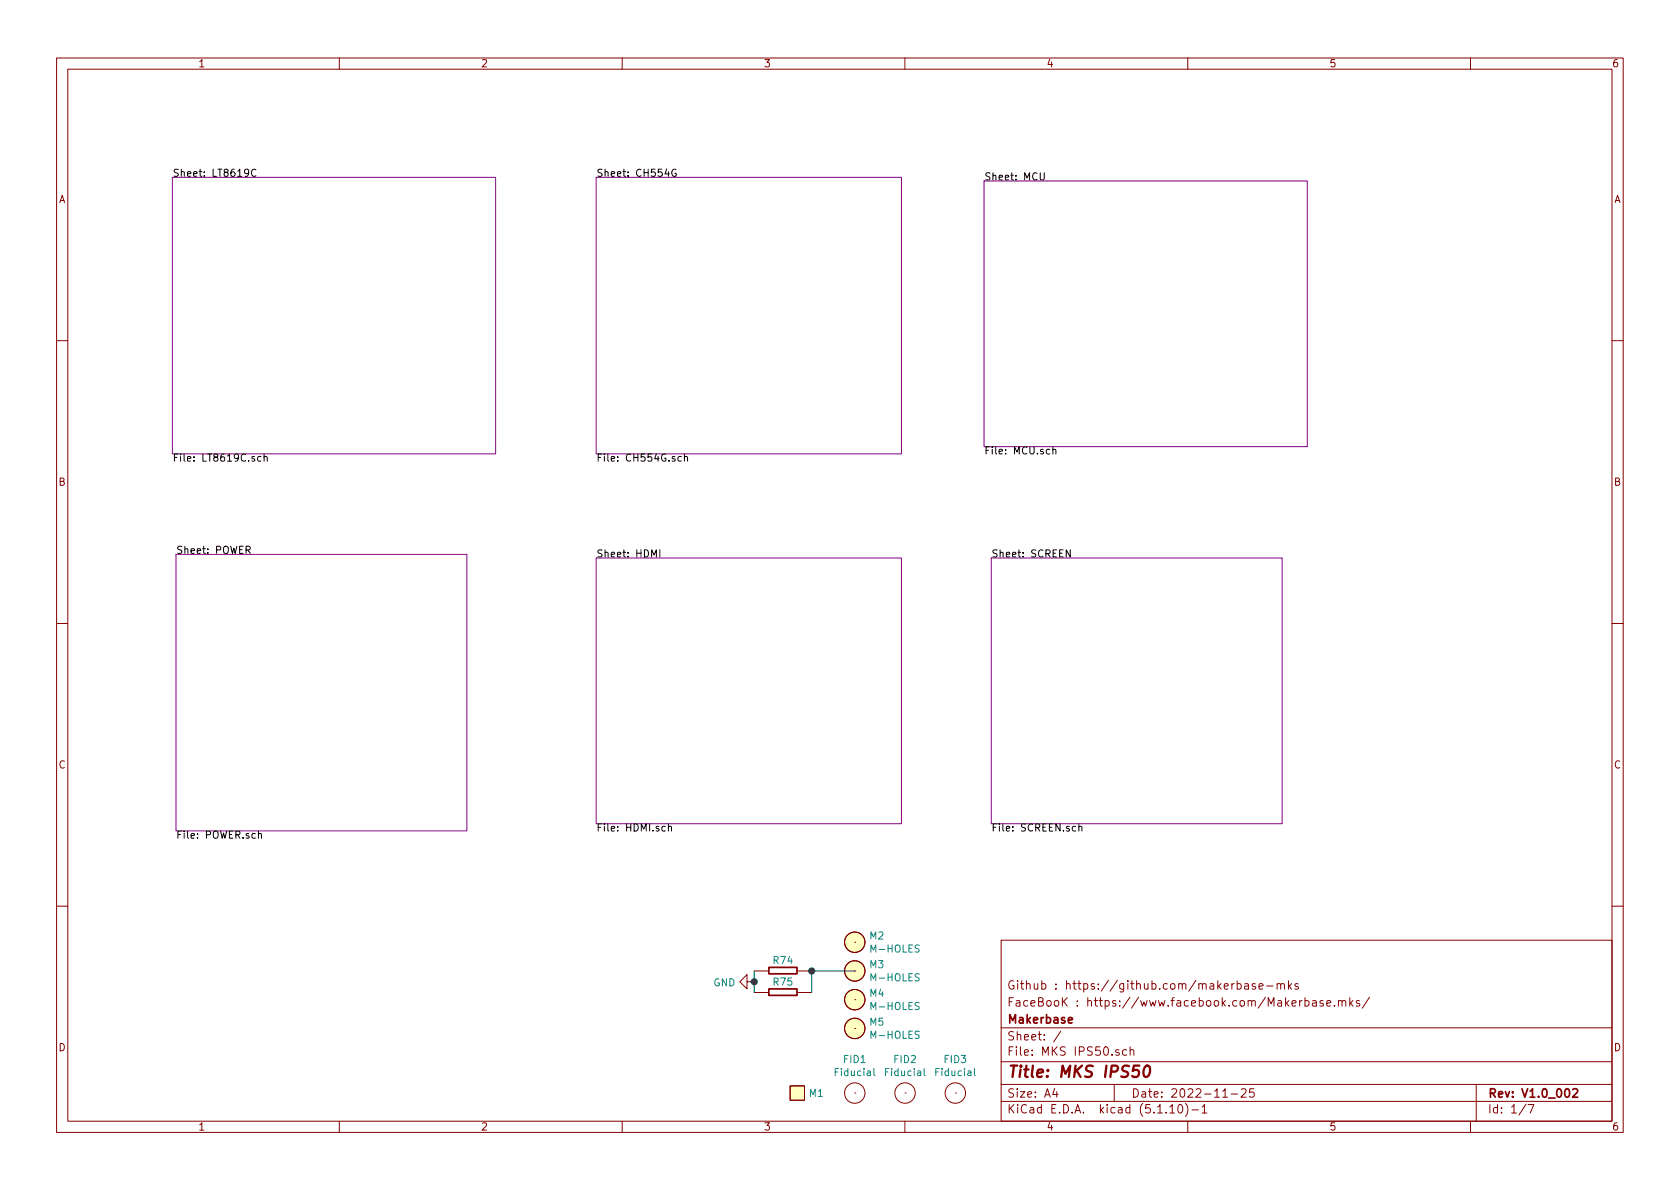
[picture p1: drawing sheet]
<svg xmlns="http://www.w3.org/2000/svg" width="297mm" height="210mm" viewBox="0 0 297 210" stroke-linecap="round" stroke-linejoin="round" font-family="sans-serif">
<defs><g id="words">
<text font-size="2.8" fill="#840000" x="178" y="190.5">Title: MKS IPS50</text>
<g font-size="2.1" fill="#840000">
<text x="178" y="178">FaceBooK : https://www.facebook.com/Makerbase.mks/</text>
<text x="178" y="175">Github : https://github.com/makerbase-mks</text>
<text x="178" y="184">Sheet: /</text>
<text x="178" y="181">Makerbase</text>
<text x="178" y="186.7">File: MKS IPS50.sch</text>
<text x="178" y="196.9">KiCad E.D.A. kicad (5.1.10)-1</text>
<text x="178" y="194.1">Size: A4</text>
<text x="200" y="194.1">Date: 2022-11-25</text>
<text x="263" y="194.1">Rev: V1.0_002</text>
<text x="263" y="196.9">Id: 1/7</text>
</g>
<g font-size="1.8" fill="#840000">
<text x="35" y="11.9">1</text>
<text x="85" y="11.9">2</text>
<text x="135" y="11.9">3</text>
<text x="185" y="11.9">4</text>
<text x="235" y="11.9">5</text>
<text x="285" y="11.9">6</text>
<text x="10.4" y="35.9">A</text>
<text x="285.4" y="35.9">A</text>
<text x="10.4" y="85.9">B</text>
<text x="285.4" y="85.9">B</text>
<text x="10.4" y="135.9">C</text>
<text x="285.4" y="135.9">C</text>
<text x="10.4" y="185.9">D</text>
<text x="285.4" y="185.9">D</text>
<text x="35" y="199.9">1</text>
<text x="85" y="199.9">2</text>
<text x="135" y="199.9">3</text>
<text x="185" y="199.9">4</text>
<text x="235" y="199.9">5</text>
<text x="285" y="199.9">6</text>
</g>
<g font-size="1.8">
<text x="30.5" y="31.3">Sheet: LT8619C</text>
<text x="105.4" y="31.3">Sheet: CH554G</text>
<text x="174" y="31.9">Sheet: MCU</text>
<text x="30.5" y="81.6">File: LT8619C.sch</text>
<text x="105.4" y="81.6">File: CH554G.sch</text>
<text x="174" y="80.4">File: MCU.sch</text>
<text x="31.1" y="97.9">Sheet: POWER</text>
<text x="105.4" y="98.6">Sheet: HDMI</text>
<text x="175.3" y="98.6">Sheet: SCREEN</text>
<text x="31.1" y="148.3">File: POWER.sch</text>
<text x="105.4" y="147">File: HDMI.sch</text>
<text x="175.3" y="147">File: SCREEN.sch</text>
</g>
<g font-size="1.8" fill="#008484">
<text x="153.8" y="166.1">M2</text>
<text x="136.8" y="170.5">R74</text>
<text x="153.8" y="171.2">M3</text>
<text x="154.2" y="168.4">M-HOLES</text>
<text x="154.2" y="173.5">M-HOLES</text>
<text x="126.1" y="174.4">GND</text>
<text x="136.8" y="174.3">R75</text>
<text x="153.8" y="176.3">M4</text>
<text x="154.2" y="178.6">M-HOLES</text>
<text x="153.8" y="181.4">M5</text>
<text x="154.2" y="183.7">M-HOLES</text>
<text x="147.8" y="190.3">Fiducial</text>
<text x="149.2" y="188">FID1</text>
<text x="156.7" y="190.3">Fiducial</text>
<text x="158.1" y="188">FID2</text>
<text x="165.6" y="190.3">Fiducial</text>
<text x="167" y="188">FID3</text>
<text x="143.1" y="194">M1</text>
</g>
</g></defs>
<g fill="none" stroke="#840000" stroke-width=".18">
<path d="M10 10.3h277v189.9h-277zM12 12.2h273v186.1h-273zM60 10.3v1.9M110 10.3v1.9M160 10.3v1.9M210 10.3v1.9M260 10.3v1.9M10 60.2h2M285 60.2h2M10 110.3h2M285 110.3h2M10 160.2h2"/>
<path d="M132.1 173.6v-1.3l-1.3 1.3 1.3 1.3v-1.3h1.2M133.3 175.5h2.6M133.3 171.7h2.6M141 175.5h2.5M141 171.7h2.5M151.1 166.6h.1M151.1 171.7h.1M151.1 176.8h.1M177 166.3h108v32h-108zM218.7 174l.5-.1 .3 .3-.1 .6-.2 .1-.5-.1M218.7 173.4v1.5M220.1 174h.6l.1 .9"/>
<path d="M220.8 174.3l-.6 .1-.2 .2 .1 .2 .1 .1 .6-.1M221.9 174l-.3-.1-.2 .2 .1 .3 .4 .1v.3h-.5M222.6 174.4l.7-.1-.1-.3-.4-.1-.2 .2 .1 .7h.5M224 174.4h1.1M225.8 174.1l.2-.2 .4 .1v.9M225.8 173.9v1M226.4 174.1a.36 .36 0 0 1 .4-.2 .36 .36 0 0 1 .3 .2v.8M227.8 173.4v1.5M227.9 174.4l.5 .5M228.4 173.9l-.6 .6M229.5 174l-.3-.1-.2 .2v.3l.5 .1v.3h-.5M230.7 177l.5-.1 .2 .3v.6l-.2 .1-.5-.1"/>
<path d="M230.7 176.4v1.5M232.1 177h.6v.9M232.7 177.3l-.5 .1-.2 .2 .1 .2 .1 .1 .5-.1M233.9 177l-.3-.1-.2 .2 .1 .3 .4 .1v.3h-.5M234.6 177.4l.7-.1-.1-.3-.4-.1-.2 .2v.7h.6M235.9 177.8v.1M236.7 177.1l.2-.2 .3 .1 .1 .9M236.7 176.9v1M237.3 177.1a.36 .36 0 0 1 .3-.2 .36 .36 0 0 1 .3 .2v.8M238.7 176.4v1.5M238.8 177.4l.4 .5M239.2 176.9l-.5 .6"/>
<path d="M240.4 177l-.4-.1-.2 .2 .1 .3 .5 .1v.3h-.6M242.1 176.3l-1.2 2M285 160.2h2M60 198.3v1.9M110 198.3v1.9M139.7 192h2.5v2.6h-2.5zM151.1 181.9h.1M151.1 193.3h.1M160 198.3v1.9M160 193.3h.1M168.9 193.3h.1M177 194.8h108"/>
<path d="M177 191.8h108M177 187.8h108M177 181.8h108M186.5 192.5l-.4 1h1M186.8 193v1M187.6 182.3l-1.3 2M197 191.8v3M197.8 185.7a.37 .37 0 0 0-.5 .1v.2l.5 .2 .1 .1-.2 .3-.4-.1M199.2 185.7l-.4-.1-.3 .3 .1 .6 .2 .1 .4-.1M199.8 185.7h.1a.37 .37 0 0 1 .6 .1v.8M199.8 185.1v1.5M206.8 195.8l.5-.5v1.5"/>
<path d="M206.8 196.8h.9M208.5 195.4l.1-.1a.8 .8 0 0 1 .5 .8 .8 .8 0 0 1-.5 .7 1 1 0 0 1-.1-1.4zM209.6 195.1a1.71 1.71 0 0 1 0 2.3M210 198.3v1.9M210.7 196.3h1.2M212.5 195.8l.5-.5v1.5M212.5 196.8h.9M216.2 194h.8M217.7 193.5h1.1M219.5 192.7l.2-.2h.3l.3 .2v.3v.2l-.9 .8h.9M221.7 192.5h-.7l-.1 .7 .2-.1 .5 .1 .2 .2-.1 .5-.2 .1-.6-.1M260 198.3v1.9"/>
<path d="M261 191.8v6.5M269.8 195.2l-1.2 2M270.2 195.3h1l-.6 1.5"/>
<circle cx="151.1" cy="176.8" r="1.8"/>
<circle cx="151.1" cy="171.7" r="1.8"/>
<circle cx="151.1" cy="166.6" r="1.8"/>
<circle cx="151.1" cy="193.3" r="1.8"/>
<circle cx="151.1" cy="181.9" r="1.8"/>
<circle cx="160" cy="193.3" r="1.8"/>
<circle cx="168.9" cy="193.3" r="1.8"/>
</g>
<path d="M135.9 174.9h5v1.1h-5zM135.9 171.1h5v1.1h-5zM188.9 180.4l.7-.1-.1-.3-.4-.1-.2 .2 .1 .7h.5M278.1 192.7l.2-.2h.4l.2 .5-.9 1h.9" fill="none" stroke="#840000" stroke-width=".3"/>
<path d="M201.4 188.4h-.9l-.2 1 .3-.2 .6 .1 .2 .3-.2 .7-.3 .1h-.5l-.2-.1M202.5 188.6a.44 .44 0 0 1 .5-.2 .44 .44 0 0 1 .3 .4 1.15 1.15 0 0 1-.8 1.6l-.1-.1a1.5 1.5 0 0 1 .1-1.7z" fill="none" stroke="#840000" stroke-width=".41"/>
<path d="M30.5 31.4h57.1v48.9h-57.1zM105.4 31.4h54v48.9h-54zM174 32h57.1v47h-57.1zM31.1 98h51.4v48.9h-51.4zM105.4 98.7h54v47h-54zM175.3 98.7h51.4v47h-51.4z" fill="none" stroke="#840084" stroke-width=".18"/>
<g fill="none" stroke="#000" stroke-width=".18">
<path d="M44 30.5l-.3 .2h-.3l-.2-.2v-.3l.3-.3h.2l.3 .3a.97 .97 0 0 1-.3 .9l-.3 .1M45.2 30a.6 .6 0 0 0-.8 .5 .6 .6 0 0 0 .6 .7l.2-.1M119.5 30a.59 .59 0 0 0-.7 .6 .59 .59 0 0 0 .7 .5l.1-.4h-.3M183.9 30.6v1l.2 .2h.3l.2-.2v-1M186.2 79.6l.1-.2 .3 .1 .1 .8M186.2 79v1.3M43.5 97.3l.6-.1 .1-.2v-.3l-.2-.1h-.5v1.3M43.8 97.3l.4 .6M46.2 80.8l-.4-.1-.3 .2 .2 .6h.5M46.7 80.8l.2-.1 .3 .1v.8M46.7 80.3v1.3M115.2 98.5v-1.3l.4 .9 .5-.9v1.3"/>
<path d="M116.7 97.2v1.3M120.5 80.8l-.4-.1-.2 .2 .1 .6h.5M121 80.8l.2-.1 .3 .1 .1 .8M121 80.3v1.3M189.2 97.2v1.3l-.7-1.3v1.3M45.7 147.5l.2-.1h.3v.8M45.7 147v1.2M117.6 146.2l-.3-.1-.3 .2 .1 .6h.5M118.2 146.2l.2-.1 .3 .1v.8M118.2 145.7v1.3M190.8 146.2l.1-.1 .3 .1 .1 .8M190.8 145.7v1.3"/>
</g>
<g fill="#ffffc2" stroke="#ffffc2" stroke-width=".18">
<path d="M139.7 192h2.5v2.6h-2.5z"/>
<circle cx="151.1" cy="166.6" r="1.8"/>
<circle cx="151.1" cy="171.7" r="1.8"/>
<circle cx="151.1" cy="176.8" r="1.8"/>
<circle cx="151.1" cy="181.9" r="1.8"/>
</g>
<path d="M154.5 188.9v1.1l.2 .2M163.4 188.9v1.1l.2 .2M172.3 188.9v1.1l.2 .2" fill="none" stroke="#008484" stroke-width=".18"/>
<path d="M133.3 171.7v3.8M151.1 171.7h-7.6v3.8" fill="none" stroke="#008400" stroke-width=".18"/>
<g fill="#008400" stroke="#008400" stroke-width=".25">
<circle cx="143.5" cy="171.7" r=".51"/>
<circle cx="133.4" cy="173.6" r=".51"/>
</g>
<use href="#words"/>
</svg>
